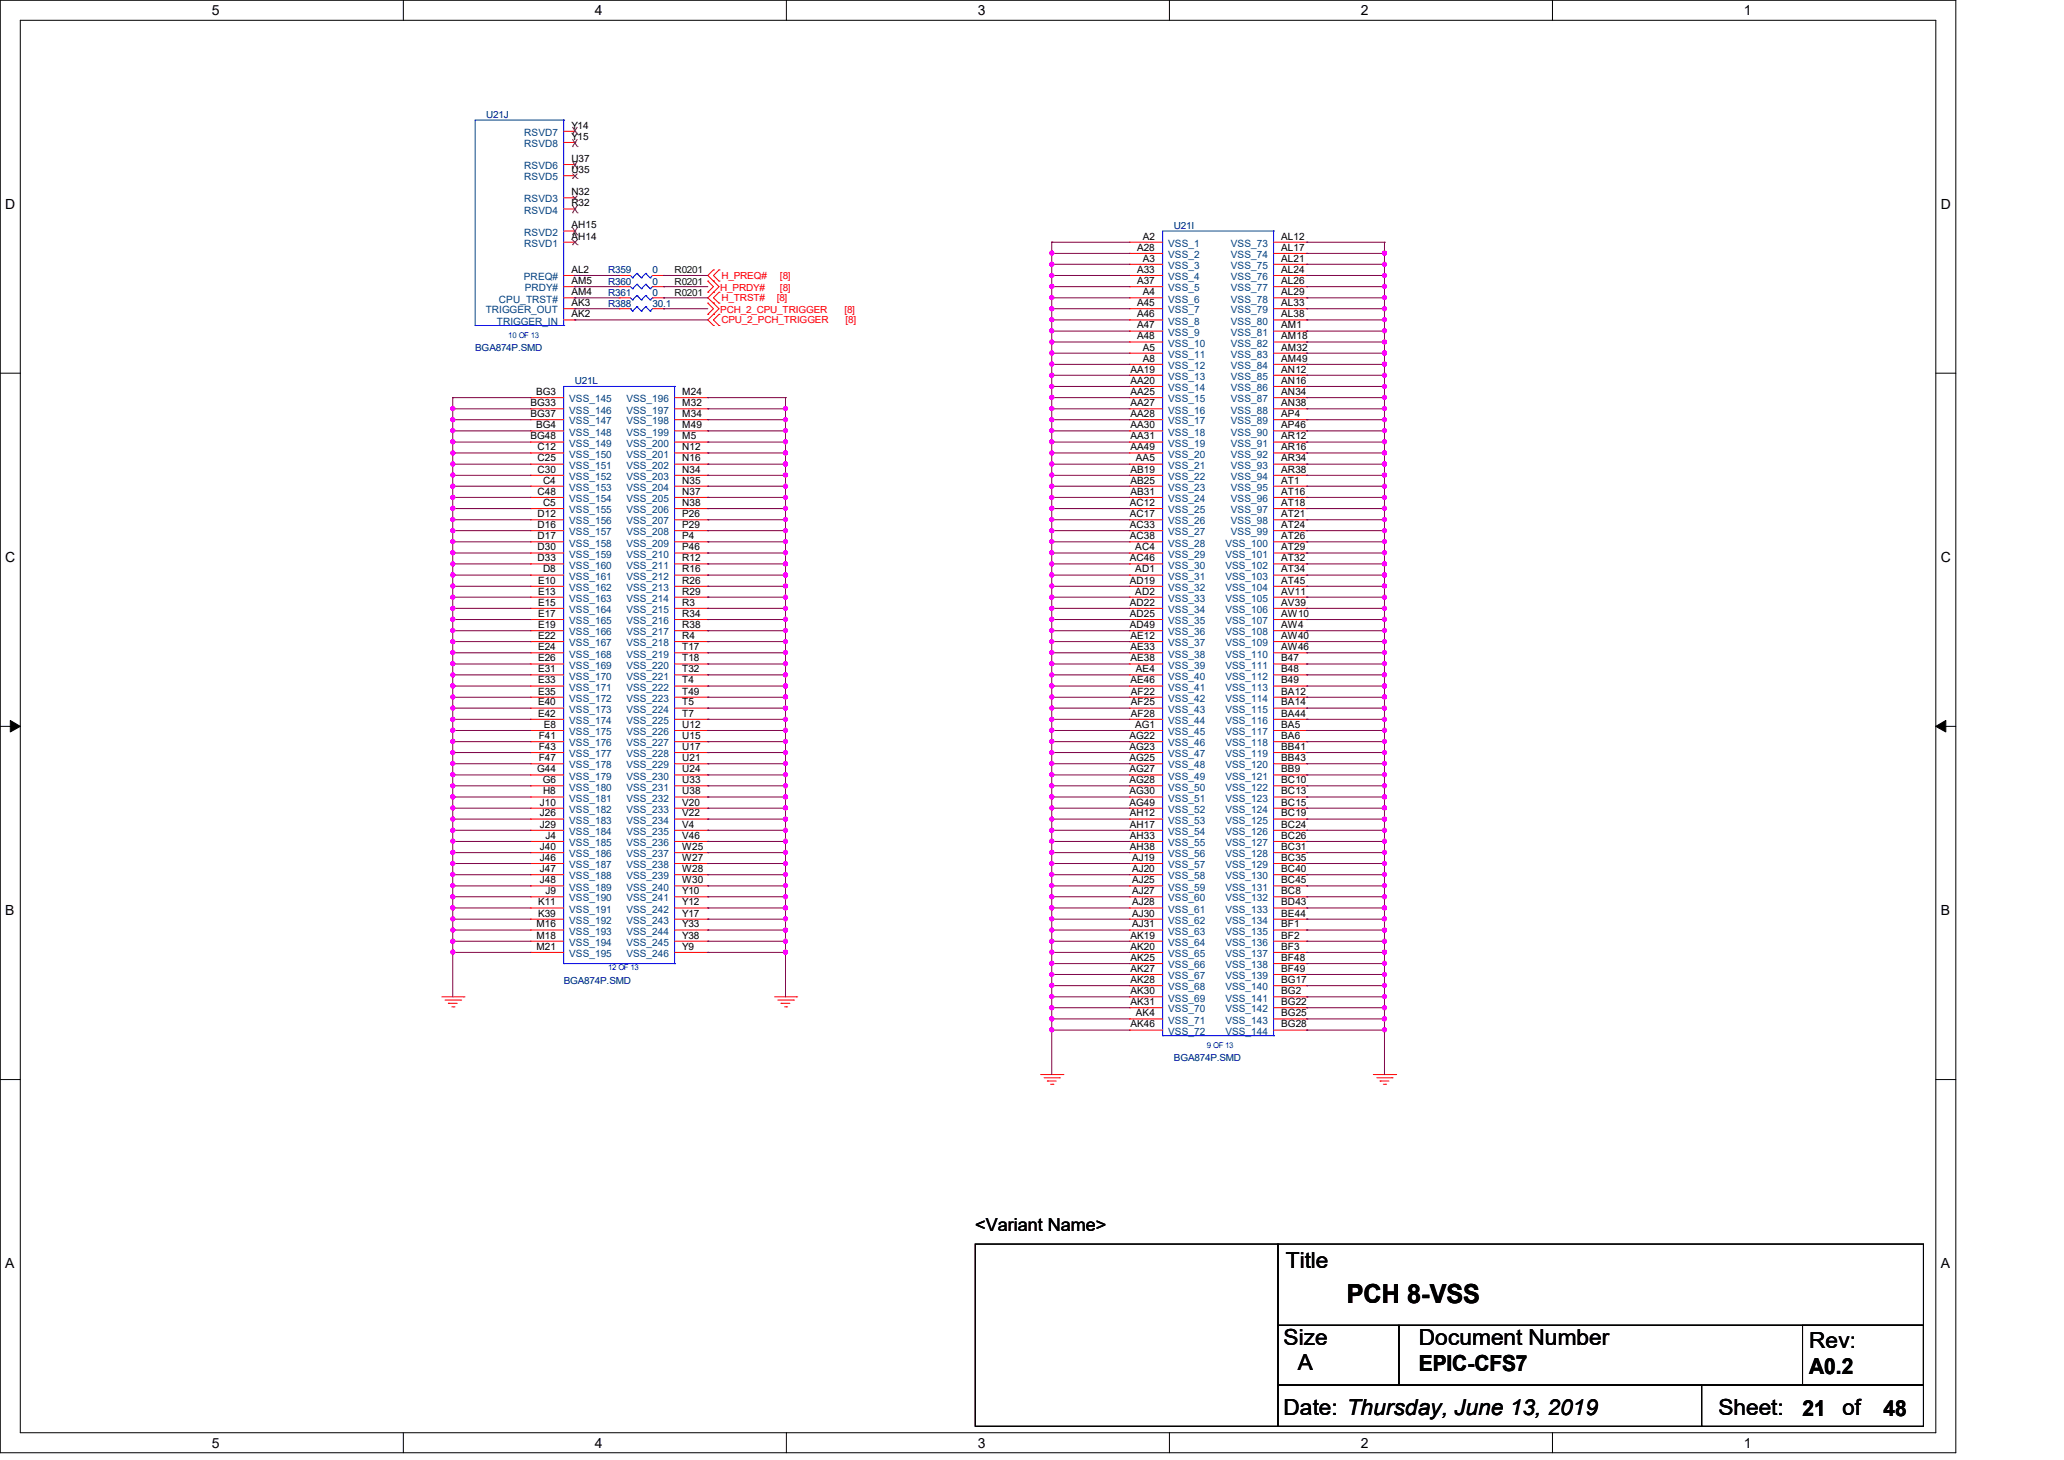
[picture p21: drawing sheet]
<svg xmlns="http://www.w3.org/2000/svg" width="297mm" height="210mm" viewBox="0 0 297 210" stroke-linecap="round" stroke-linejoin="round" font-family="sans-serif">
<defs><g id="words">
<text font-size="3.8" x="193.8" y="187.4">PCH 8-VSS</text>
<g font-size="3.2">
<text x="185" y="182.4">Title</text>
<text x="184.7" y="193.5">Size</text>
<text x="186.8" y="197.1">A</text>
<text x="204.2" y="197.2">EPIC-CFS7</text>
<text x="204.2" y="193.5">Document Number</text>
<text x="260.3" y="197.6">A0.2</text>
<text x="260.3" y="193.9">Rev:</text>
<text x="184.7" y="203.5">Date: Thursday, June 13, 2019</text>
<text x="247.3" y="203.5">Sheet:</text>
<text x="259.4" y="203.6">21</text>
<text x="265.1" y="203.5">of</text>
<text x="271" y="203.6">48</text>
</g>
<text font-size="2.6" x="140.3" y="177">&lt;Variant Name&gt;</text>
<g font-size="2">
<text x="30.5" y="2.2">5</text>
<text x="85.6" y="2.2">4</text>
<text x="140.7" y="2.2">3</text>
<text x="195.8" y="2.2">2</text>
<text x="251" y="2.2">1</text>
<text x=".8" y="30.1">D</text>
<text x="279.3" y="30.1">D</text>
<text x=".8" y="80.9">C</text>
<text x="279.3" y="80.9">C</text>
<text x=".8" y="131.7">B</text>
<text x="279.3" y="131.7">B</text>
<text x=".8" y="182.5">A</text>
<text x="279.3" y="182.5">A</text>
<text x="30.5" y="208.2">5</text>
<text x="85.6" y="208.2">4</text>
<text x="140.7" y="208.2">3</text>
<text x="195.8" y="208.2">2</text>
<text x="251" y="208.2">1</text>
</g>
<g font-size="1.4" fill="#000080">
<text x="69.9" y="17">U21J</text>
<text x="168.9" y="33">U21I</text>
<text x="87.5" y="40.9">R360</text>
<text x="87.5" y="39.3">R359</text>
<text x="93.9" y="40.9">0</text>
<text x="93.9" y="39.3">0</text>
<text x="87.5" y="42.5">R361</text>
<text x="87.5" y="44.2">R388</text>
<text x="93.9" y="42.5">0</text>
<text x="93.9" y="44.2">30.1</text>
<text x="68.4" y="50.5">BGA874P.SMD</text>
<text x="82.7" y="55.3">U21L</text>
<text x="81.1" y="141.5">BGA874P.SMD</text>
<text x="168.9" y="152.7">BGA874P.SMD</text>
</g>
<g font-size="1.4" fill="#004080">
<text x="75.4" y="21.2">RSVD8</text>
<text x="75.4" y="19.6">RSVD7</text>
<text x="75.4" y="24.3">RSVD6</text>
<text x="75.4" y="26">RSVD5</text>
<text x="75.4" y="29.1">RSVD3</text>
<text x="75.4" y="30.7">RSVD4</text>
<text x="75.4" y="33.9">RSVD2</text>
<text x="75.4" y="35.5">RSVD1</text>
<text x="168.1" y="35.5">VSS_1</text>
<text x="177.1" y="35.5">VSS_73</text>
<text x="75.4" y="40.3">PREQ#</text>
<text x="75.5" y="41.9">PRDY#</text>
<text x="168.1" y="37.1">VSS_2</text>
<text x="168.1" y="38.7">VSS_3</text>
<text x="168.1" y="40.3">VSS_4</text>
<text x="168.1" y="41.9">VSS_5</text>
<text x="177.1" y="37.1">VSS_74</text>
<text x="177.1" y="38.7">VSS_75</text>
<text x="177.1" y="40.3">VSS_76</text>
<text x="177.1" y="41.9">VSS_77</text>
<text x="69.9" y="45.1">TRIGGER_OUT</text>
<text x="71.5" y="46.7">TRIGGER_IN</text>
<text x="71.8" y="43.5">CPU_TRST#</text>
<text x="168.1" y="43.5">VSS_6</text>
<text x="168.1" y="45.1">VSS_7</text>
<text x="168.1" y="46.7">VSS_8</text>
<text x="177.1" y="46.7">VSS_80</text>
<text x="177.1" y="43.5">VSS_78</text>
<text x="177.1" y="45.1">VSS_79</text>
<text x="168.1" y="49.9">VSS_10</text>
<text x="168.1" y="51.5">VSS_11</text>
<text x="168.1" y="53.1">VSS_12</text>
<text x="168.1" y="48.3">VSS_9</text>
<text x="177.1" y="48.3">VSS_81</text>
<text x="177.1" y="49.9">VSS_82</text>
<text x="177.1" y="51.5">VSS_83</text>
<text x="177.1" y="53.1">VSS_84</text>
<text x="81.9" y="57.9">VSS_145</text>
<text x="81.9" y="59.5">VSS_146</text>
<text x="90.1" y="57.9">VSS_196</text>
<text x="90.1" y="59.5">VSS_197</text>
<text x="168.1" y="54.7">VSS_13</text>
<text x="168.1" y="56.3">VSS_14</text>
<text x="168.1" y="57.9">VSS_15</text>
<text x="168.1" y="59.5">VSS_16</text>
<text x="177.1" y="54.7">VSS_85</text>
<text x="177.1" y="56.3">VSS_86</text>
<text x="177.1" y="57.9">VSS_87</text>
<text x="177.1" y="59.5">VSS_88</text>
<text x="81.9" y="61">VSS_147</text>
<text x="81.9" y="62.7">VSS_148</text>
<text x="81.9" y="64.3">VSS_149</text>
<text x="81.9" y="65.8">VSS_150</text>
<text x="90.1" y="61">VSS_198</text>
<text x="90.1" y="62.7">VSS_199</text>
<text x="90.1" y="64.3">VSS_200</text>
<text x="90.1" y="65.8">VSS_201</text>
<text x="168.1" y="64.3">VSS_19</text>
<text x="168.1" y="65.8">VSS_20</text>
<text x="168.1" y="61">VSS_17</text>
<text x="168.1" y="62.7">VSS_18</text>
<text x="177.1" y="62.7">VSS_90</text>
<text x="177.1" y="64.3">VSS_91</text>
<text x="177.1" y="65.8">VSS_92</text>
<text x="177.1" y="61">VSS_89</text>
<text x="81.9" y="67.4">VSS_151</text>
<text x="81.9" y="69">VSS_152</text>
<text x="81.9" y="70.6">VSS_153</text>
<text x="90.1" y="67.4">VSS_202</text>
<text x="90.1" y="69">VSS_203</text>
<text x="90.1" y="70.6">VSS_204</text>
<text x="168.1" y="67.4">VSS_21</text>
<text x="168.1" y="69">VSS_22</text>
<text x="168.1" y="70.6">VSS_23</text>
<text x="177.1" y="67.4">VSS_93</text>
<text x="177.1" y="69">VSS_94</text>
<text x="177.1" y="70.6">VSS_95</text>
<text x="81.9" y="72.2">VSS_154</text>
<text x="81.9" y="73.8">VSS_155</text>
<text x="81.9" y="75.4">VSS_156</text>
<text x="81.9" y="77">VSS_157</text>
<text x="90.1" y="72.2">VSS_205</text>
<text x="90.1" y="73.8">VSS_206</text>
<text x="90.1" y="75.4">VSS_207</text>
<text x="90.1" y="77">VSS_208</text>
<text x="168.1" y="72.2">VSS_24</text>
<text x="168.1" y="73.8">VSS_25</text>
<text x="168.1" y="75.4">VSS_26</text>
<text x="168.1" y="77">VSS_27</text>
<text x="177.1" y="72.2">VSS_96</text>
<text x="177.1" y="73.8">VSS_97</text>
<text x="177.1" y="75.4">VSS_98</text>
<text x="177.1" y="77">VSS_99</text>
<text x="81.9" y="78.6">VSS_158</text>
<text x="81.9" y="80.2">VSS_159</text>
<text x="81.9" y="81.8">VSS_160</text>
<text x="81.9" y="83.4">VSS_161</text>
<text x="90.1" y="78.6">VSS_209</text>
<text x="90.1" y="80.2">VSS_210</text>
<text x="90.1" y="81.8">VSS_211</text>
<text x="90.1" y="83.4">VSS_212</text>
<text x="168.1" y="81.8">VSS_30</text>
<text x="168.1" y="83.4">VSS_31</text>
<text x="168.1" y="78.6">VSS_28</text>
<text x="168.1" y="80.2">VSS_29</text>
<text x="176.3" y="83.4">VSS_103</text>
<text x="176.3" y="78.6">VSS_100</text>
<text x="176.3" y="80.2">VSS_101</text>
<text x="176.3" y="81.8">VSS_102</text>
<text x="81.9" y="85">VSS_162</text>
<text x="81.9" y="86.6">VSS_163</text>
<text x="81.9" y="88.2">VSS_164</text>
<text x="81.9" y="89.8">VSS_165</text>
<text x="90.1" y="85">VSS_213</text>
<text x="90.1" y="86.6">VSS_214</text>
<text x="90.1" y="88.2">VSS_215</text>
<text x="90.1" y="89.8">VSS_216</text>
<text x="168.1" y="85">VSS_32</text>
<text x="168.1" y="86.6">VSS_33</text>
<text x="168.1" y="88.2">VSS_34</text>
<text x="168.1" y="89.8">VSS_35</text>
<text x="176.3" y="85">VSS_104</text>
<text x="176.3" y="86.6">VSS_105</text>
<text x="176.3" y="88.2">VSS_106</text>
<text x="176.3" y="89.8">VSS_107</text>
<text x="81.9" y="91.4">VSS_166</text>
<text x="81.9" y="93">VSS_167</text>
<text x="81.9" y="94.6">VSS_168</text>
<text x="90.1" y="91.4">VSS_217</text>
<text x="90.1" y="93">VSS_218</text>
<text x="90.1" y="94.6">VSS_219</text>
<text x="168.1" y="91.4">VSS_36</text>
<text x="168.1" y="93">VSS_37</text>
<text x="168.1" y="94.6">VSS_38</text>
<text x="176.3" y="91.4">VSS_108</text>
<text x="176.3" y="93">VSS_109</text>
<text x="176.3" y="94.6">VSS_110</text>
<text x="81.9" y="96.2">VSS_169</text>
<text x="81.9" y="97.7">VSS_170</text>
<text x="81.9" y="99.4">VSS_171</text>
<text x="81.9" y="101">VSS_172</text>
<text x="90.1" y="96.2">VSS_220</text>
<text x="90.1" y="97.7">VSS_221</text>
<text x="90.1" y="99.4">VSS_222</text>
<text x="90.1" y="101">VSS_223</text>
<text x="168.1" y="97.7">VSS_40</text>
<text x="168.1" y="99.4">VSS_41</text>
<text x="168.1" y="101">VSS_42</text>
<text x="168.1" y="96.2">VSS_39</text>
<text x="176.3" y="101">VSS_114</text>
<text x="176.3" y="96.2">VSS_111</text>
<text x="176.3" y="97.7">VSS_112</text>
<text x="176.3" y="99.4">VSS_113</text>
<text x="81.9" y="102.5">VSS_173</text>
<text x="81.9" y="104.1">VSS_174</text>
<text x="81.9" y="105.7">VSS_175</text>
<text x="81.9" y="107.4">VSS_176</text>
<text x="90.1" y="102.5">VSS_224</text>
<text x="90.1" y="104.1">VSS_225</text>
<text x="90.1" y="105.7">VSS_226</text>
<text x="90.1" y="107.4">VSS_227</text>
<text x="168.1" y="102.5">VSS_43</text>
<text x="168.1" y="104.1">VSS_44</text>
<text x="168.1" y="105.7">VSS_45</text>
<text x="168.1" y="107.4">VSS_46</text>
<text x="176.3" y="102.5">VSS_115</text>
<text x="176.3" y="104.1">VSS_116</text>
<text x="176.3" y="105.7">VSS_117</text>
<text x="176.3" y="107.4">VSS_118</text>
<text x="81.9" y="113.7">VSS_180</text>
<text x="81.9" y="108.9">VSS_177</text>
<text x="81.9" y="110.5">VSS_178</text>
<text x="81.9" y="112.1">VSS_179</text>
<text x="90.1" y="108.9">VSS_228</text>
<text x="90.1" y="110.5">VSS_229</text>
<text x="90.1" y="112.1">VSS_230</text>
<text x="90.1" y="113.7">VSS_231</text>
<text x="168.1" y="113.7">VSS_50</text>
<text x="168.1" y="108.9">VSS_47</text>
<text x="168.1" y="110.5">VSS_48</text>
<text x="168.1" y="112.1">VSS_49</text>
<text x="176.3" y="108.9">VSS_119</text>
<text x="176.3" y="110.5">VSS_120</text>
<text x="176.3" y="112.1">VSS_121</text>
<text x="176.3" y="113.7">VSS_122</text>
<text x="81.9" y="115.3">VSS_181</text>
<text x="81.9" y="116.9">VSS_182</text>
<text x="81.9" y="118.5">VSS_183</text>
<text x="90.1" y="115.3">VSS_232</text>
<text x="90.1" y="116.9">VSS_233</text>
<text x="90.1" y="118.5">VSS_234</text>
<text x="168.1" y="115.3">VSS_51</text>
<text x="168.1" y="116.9">VSS_52</text>
<text x="168.1" y="118.5">VSS_53</text>
<text x="176.3" y="118.5">VSS_125</text>
<text x="176.3" y="115.3">VSS_123</text>
<text x="176.3" y="116.9">VSS_124</text>
<text x="81.9" y="120.1">VSS_184</text>
<text x="81.9" y="121.7">VSS_185</text>
<text x="81.9" y="123.3">VSS_186</text>
<text x="81.9" y="124.9">VSS_187</text>
<text x="90.1" y="120.1">VSS_235</text>
<text x="90.1" y="121.7">VSS_236</text>
<text x="90.1" y="123.3">VSS_237</text>
<text x="90.1" y="124.9">VSS_238</text>
<text x="168.1" y="120.1">VSS_54</text>
<text x="168.1" y="121.7">VSS_55</text>
<text x="168.1" y="123.3">VSS_56</text>
<text x="168.1" y="124.9">VSS_57</text>
<text x="176.3" y="120.1">VSS_126</text>
<text x="176.3" y="121.7">VSS_127</text>
<text x="176.3" y="123.3">VSS_128</text>
<text x="176.3" y="124.9">VSS_129</text>
<text x="81.9" y="129.7">VSS_190</text>
<text x="81.9" y="131.3">VSS_191</text>
<text x="81.9" y="126.5">VSS_188</text>
<text x="81.9" y="128.1">VSS_189</text>
<text x="90.1" y="126.5">VSS_239</text>
<text x="90.1" y="128.1">VSS_240</text>
<text x="90.1" y="129.7">VSS_241</text>
<text x="90.1" y="131.3">VSS_242</text>
<text x="168.1" y="129.7">VSS_60</text>
<text x="168.1" y="131.3">VSS_61</text>
<text x="168.1" y="126.5">VSS_58</text>
<text x="168.1" y="128.1">VSS_59</text>
<text x="176.3" y="126.5">VSS_130</text>
<text x="176.3" y="128.1">VSS_131</text>
<text x="176.3" y="129.7">VSS_132</text>
<text x="176.3" y="131.3">VSS_133</text>
<text x="81.9" y="132.9">VSS_192</text>
<text x="81.9" y="134.5">VSS_193</text>
<text x="81.9" y="136.1">VSS_194</text>
<text x="81.9" y="137.7">VSS_195</text>
<text x="90.1" y="137.7">VSS_246</text>
<text x="90.1" y="132.9">VSS_243</text>
<text x="90.1" y="134.5">VSS_244</text>
<text x="90.1" y="136.1">VSS_245</text>
<text x="168.1" y="132.9">VSS_62</text>
<text x="168.1" y="134.5">VSS_63</text>
<text x="168.1" y="136.1">VSS_64</text>
<text x="168.1" y="137.7">VSS_65</text>
<text x="176.3" y="136.1">VSS_136</text>
<text x="176.3" y="137.7">VSS_137</text>
<text x="176.3" y="132.9">VSS_134</text>
<text x="176.3" y="134.5">VSS_135</text>
<text x="168.1" y="139.3">VSS_66</text>
<text x="168.1" y="140.8">VSS_67</text>
<text x="168.1" y="142.5">VSS_68</text>
<text x="176.3" y="139.3">VSS_138</text>
<text x="176.3" y="140.8">VSS_139</text>
<text x="176.3" y="142.5">VSS_140</text>
<text x="168.1" y="145.6">VSS_70</text>
<text x="168.1" y="147.2">VSS_71</text>
<text x="168.1" y="148.8">VSS_72</text>
<text x="168.1" y="144.1">VSS_69</text>
<text x="176.3" y="144.1">VSS_141</text>
<text x="176.3" y="145.6">VSS_142</text>
<text x="176.3" y="147.2">VSS_143</text>
<text x="176.3" y="148.8">VSS_144</text>
</g>
<g font-size="1.4">
<text x="82.2" y="20.1">Y15</text>
<text x="82.2" y="18.5">Y14</text>
<text x="82.2" y="23.3">U37</text>
<text x="82.2" y="24.9">U35</text>
<text x="82.2" y="29.7">R32</text>
<text x="82.2" y="28.1">N32</text>
<text x="82.2" y="32.9">AH15</text>
<text x="82.2" y="34.5">AH14</text>
<text x="164.4" y="34.5">A2</text>
<text x="184.4" y="34.5">AL12</text>
<text x="82.2" y="39.2">AL2</text>
<text x="82.2" y="40.9">AM5</text>
<text x="163.6" y="36.1">A28</text>
<text x="163.6" y="39.2">A33</text>
<text x="163.6" y="40.9">A37</text>
<text x="164.4" y="37.6">A3</text>
<text x="184.4" y="36.1">AL17</text>
<text x="184.4" y="37.6">AL21</text>
<text x="184.4" y="39.2">AL24</text>
<text x="184.4" y="40.9">AL26</text>
<text x="82.2" y="44">AK3</text>
<text x="82.2" y="45.6">AK2</text>
<text x="82.2" y="42.5">AM4</text>
<text x="163.6" y="44">A45</text>
<text x="163.6" y="45.6">A46</text>
<text x="163.6" y="47.2">A47</text>
<text x="164.4" y="42.5">A4</text>
<text x="184.4" y="45.6">AL38</text>
<text x="184.4" y="47.2">AM1</text>
<text x="184.4" y="42.5">AL29</text>
<text x="184.4" y="44">AL33</text>
<text x="162.6" y="53.6">AA19</text>
<text x="163.6" y="48.8">A48</text>
<text x="164.4" y="50.4">A5</text>
<text x="164.4" y="52">A8</text>
<text x="184.4" y="48.8">AM18</text>
<text x="184.4" y="50.4">AM32</text>
<text x="184.4" y="52">AM49</text>
<text x="184.4" y="53.6">AN12</text>
<text x="76.3" y="60">BG37</text>
<text x="76.3" y="58.4">BG33</text>
<text x="77.1" y="56.8">BG3</text>
<text x="98.2" y="56.8">M24</text>
<text x="98.2" y="58.4">M32</text>
<text x="98.2" y="60">M34</text>
<text x="162.6" y="55.2">AA20</text>
<text x="162.6" y="56.8">AA25</text>
<text x="162.6" y="58.4">AA27</text>
<text x="162.6" y="60">AA28</text>
<text x="184.4" y="55.2">AN16</text>
<text x="184.4" y="56.8">AN34</text>
<text x="184.4" y="58.4">AN38</text>
<text x="184.4" y="60">AP4</text>
<text x="76.3" y="63.2">BG48</text>
<text x="77.1" y="61.6">BG4</text>
<text x="77.3" y="64.8">C12</text>
<text x="98.2" y="61.6">M49</text>
<text x="98.2" y="63.2">M5</text>
<text x="98.2" y="64.8">N12</text>
<text x="162.6" y="63.2">AA31</text>
<text x="162.6" y="64.8">AA49</text>
<text x="162.6" y="61.6">AA30</text>
<text x="184.4" y="61.6">AP46</text>
<text x="184.4" y="63.2">AR12</text>
<text x="184.4" y="64.8">AR16</text>
<text x="77.3" y="66.4">C25</text>
<text x="77.3" y="68">C30</text>
<text x="77.3" y="71.2">C48</text>
<text x="78.1" y="69.6">C4</text>
<text x="98.2" y="66.4">N16</text>
<text x="98.2" y="68">N34</text>
<text x="98.2" y="69.6">N35</text>
<text x="98.2" y="71.2">N37</text>
<text x="162.6" y="68">AB19</text>
<text x="162.6" y="69.6">AB25</text>
<text x="162.6" y="71.2">AB31</text>
<text x="163.5" y="66.4">AA5</text>
<text x="184.4" y="66.4">AR34</text>
<text x="184.4" y="68">AR38</text>
<text x="184.4" y="69.6">AT1</text>
<text x="184.4" y="71.2">AT16</text>
<text x="77.3" y="77.6">D17</text>
<text x="77.3" y="74.4">D12</text>
<text x="77.3" y="75.9">D16</text>
<text x="78.1" y="72.8">C5</text>
<text x="98.2" y="72.8">N38</text>
<text x="98.2" y="74.4">P26</text>
<text x="98.2" y="75.9">P29</text>
<text x="98.2" y="77.6">P4</text>
<text x="162.6" y="72.8">AC12</text>
<text x="162.6" y="74.4">AC17</text>
<text x="162.6" y="75.9">AC33</text>
<text x="162.6" y="77.6">AC38</text>
<text x="184.4" y="72.8">AT18</text>
<text x="184.4" y="74.4">AT21</text>
<text x="184.4" y="75.9">AT24</text>
<text x="184.4" y="77.6">AT26</text>
<text x="77.3" y="79.2">D30</text>
<text x="77.3" y="80.7">D33</text>
<text x="77.4" y="83.9">E10</text>
<text x="78.1" y="82.3">D8</text>
<text x="98.2" y="83.9">R26</text>
<text x="98.2" y="79.2">P46</text>
<text x="98.2" y="80.7">R12</text>
<text x="98.2" y="82.3">R16</text>
<text x="162.6" y="80.7">AC46</text>
<text x="162.6" y="83.9">AD19</text>
<text x="163.4" y="82.3">AD1</text>
<text x="163.4" y="79.2">AC4</text>
<text x="184.4" y="82.3">AT34</text>
<text x="184.4" y="83.9">AT45</text>
<text x="184.4" y="79.2">AT29</text>
<text x="184.4" y="80.7">AT32</text>
<text x="77.4" y="85.5">E13</text>
<text x="77.4" y="87.1">E15</text>
<text x="77.4" y="88.7">E17</text>
<text x="98.2" y="85.5">R29</text>
<text x="98.2" y="87.1">R3</text>
<text x="98.2" y="88.7">R34</text>
<text x="162.6" y="87.1">AD22</text>
<text x="162.6" y="88.7">AD25</text>
<text x="163.4" y="85.5">AD2</text>
<text x="184.4" y="85.5">AV11</text>
<text x="184.4" y="87.1">AV39</text>
<text x="184.4" y="88.7">AW10</text>
<text x="77.4" y="95.1">E26</text>
<text x="77.4" y="90.3">E19</text>
<text x="77.4" y="91.9">E22</text>
<text x="77.4" y="93.5">E24</text>
<text x="98.2" y="90.3">R38</text>
<text x="98.2" y="91.9">R4</text>
<text x="98.2" y="93.5">T17</text>
<text x="98.2" y="95.1">T18</text>
<text x="162.6" y="90.3">AD49</text>
<text x="162.6" y="91.9">AE12</text>
<text x="162.6" y="93.5">AE33</text>
<text x="162.6" y="95.1">AE38</text>
<text x="184.4" y="90.3">AW4</text>
<text x="184.4" y="91.9">AW40</text>
<text x="184.4" y="93.5">AW46</text>
<text x="184.4" y="95.1">B47</text>
<text x="77.4" y="96.7">E31</text>
<text x="77.4" y="98.3">E33</text>
<text x="77.4" y="99.9">E35</text>
<text x="77.4" y="101.5">E40</text>
<text x="98.2" y="101.5">T5</text>
<text x="98.2" y="96.7">T32</text>
<text x="98.2" y="98.3">T4</text>
<text x="98.2" y="99.9">T49</text>
<text x="162.6" y="98.3">AE46</text>
<text x="162.7" y="99.9">AF22</text>
<text x="162.7" y="101.5">AF25</text>
<text x="163.5" y="96.7">AE4</text>
<text x="184.4" y="99.9">BA12</text>
<text x="184.4" y="101.5">BA14</text>
<text x="184.4" y="96.7">B48</text>
<text x="184.4" y="98.3">B49</text>
<text x="77.4" y="103.1">E42</text>
<text x="77.5" y="106.3">F41</text>
<text x="77.5" y="107.9">F43</text>
<text x="78.2" y="104.7">E8</text>
<text x="98.2" y="103.1">T7</text>
<text x="98.2" y="104.7">U12</text>
<text x="98.2" y="106.3">U15</text>
<text x="98.2" y="107.9">U17</text>
<text x="162.5" y="106.3">AG22</text>
<text x="162.5" y="107.9">AG23</text>
<text x="162.7" y="103.1">AF28</text>
<text x="163.3" y="104.7">AG1</text>
<text x="184.4" y="103.1">BA44</text>
<text x="184.4" y="104.7">BA5</text>
<text x="184.4" y="106.3">BA6</text>
<text x="184.4" y="107.9">BB41</text>
<text x="77.3" y="111.1">G44</text>
<text x="77.5" y="109.5">F47</text>
<text x="78.1" y="112.6">G6</text>
<text x="98.2" y="109.5">U21</text>
<text x="98.2" y="111.1">U24</text>
<text x="98.2" y="112.6">U33</text>
<text x="162.5" y="112.6">AG28</text>
<text x="162.5" y="109.5">AG25</text>
<text x="162.5" y="111.1">AG27</text>
<text x="184.4" y="109.5">BB43</text>
<text x="184.4" y="111.1">BB9</text>
<text x="184.4" y="112.6">BC10</text>
<text x="77.7" y="115.9">J10</text>
<text x="77.7" y="117.4">J26</text>
<text x="77.7" y="119">J29</text>
<text x="78.1" y="114.3">H8</text>
<text x="98.2" y="119">V4</text>
<text x="98.2" y="114.3">U38</text>
<text x="98.2" y="115.9">V20</text>
<text x="98.2" y="117.4">V22</text>
<text x="162.5" y="114.3">AG30</text>
<text x="162.5" y="115.9">AG49</text>
<text x="162.6" y="117.4">AH12</text>
<text x="162.6" y="119">AH17</text>
<text x="184.4" y="117.4">BC19</text>
<text x="184.4" y="119">BC24</text>
<text x="184.4" y="114.3">BC13</text>
<text x="184.4" y="115.9">BC15</text>
<text x="77.7" y="122.3">J40</text>
<text x="77.7" y="123.8">J46</text>
<text x="77.7" y="125.4">J47</text>
<text x="78.5" y="120.7">J4</text>
<text x="98.2" y="120.7">V46</text>
<text x="98.2" y="122.3">W25</text>
<text x="98.2" y="123.8">W27</text>
<text x="98.2" y="125.4">W28</text>
<text x="162.6" y="120.7">AH33</text>
<text x="162.6" y="122.3">AH38</text>
<text x="162.9" y="123.8">AJ19</text>
<text x="162.9" y="125.4">AJ20</text>
<text x="184.4" y="120.7">BC26</text>
<text x="184.4" y="122.3">BC31</text>
<text x="184.4" y="123.8">BC35</text>
<text x="184.4" y="125.4">BC40</text>
<text x="77.4" y="130.2">K11</text>
<text x="77.4" y="131.8">K39</text>
<text x="77.7" y="127">J48</text>
<text x="78.5" y="128.6">J9</text>
<text x="98.2" y="127">W30</text>
<text x="98.2" y="128.6">Y10</text>
<text x="98.2" y="130.2">Y12</text>
<text x="98.2" y="131.8">Y17</text>
<text x="162.9" y="128.6">AJ27</text>
<text x="162.9" y="130.2">AJ28</text>
<text x="162.9" y="131.8">AJ30</text>
<text x="162.9" y="127">AJ25</text>
<text x="184.4" y="127">BC45</text>
<text x="184.4" y="128.6">BC8</text>
<text x="184.4" y="130.2">BD43</text>
<text x="184.4" y="131.8">BE44</text>
<text x="77.2" y="133.4">M16</text>
<text x="77.2" y="135">M18</text>
<text x="77.2" y="136.6">M21</text>
<text x="98.2" y="136.6">Y9</text>
<text x="98.2" y="133.4">Y33</text>
<text x="98.2" y="135">Y38</text>
<text x="162.6" y="135">AK19</text>
<text x="162.6" y="136.6">AK20</text>
<text x="162.9" y="133.4">AJ31</text>
<text x="184.4" y="135">BF2</text>
<text x="184.4" y="136.6">BF3</text>
<text x="184.4" y="133.4">BF1</text>
<text x="162.6" y="138.2">AK25</text>
<text x="162.6" y="139.8">AK27</text>
<text x="162.6" y="141.4">AK28</text>
<text x="162.6" y="143">AK30</text>
<text x="184.4" y="138.2">BF48</text>
<text x="184.4" y="139.8">BF49</text>
<text x="184.4" y="141.4">BG17</text>
<text x="184.4" y="143">BG2</text>
<text x="162.6" y="144.6">AK31</text>
<text x="162.6" y="147.8">AK46</text>
<text x="163.5" y="146.2">AK4</text>
<text x="184.4" y="144.6">BG22</text>
<text x="184.4" y="146.2">BG25</text>
<text x="184.4" y="147.8">BG28</text>
</g>
<g font-size="1.4" fill="#004000">
<text x="97.1" y="40.9">R0201</text>
<text x="97.1" y="39.3">R0201</text>
<text x="97.1" y="42.5">R0201</text>
</g>
<g font-size="1.4" fill="#f00">
<text x="103.6" y="41.9">H_PRDY#</text>
<text x="103.8" y="40.1">H_PREQ#</text>
<text x="112.2" y="40.1">[8]</text>
<text x="112.2" y="41.9">[8]</text>
<text x="103.6" y="45.1">PCH_2_CPU_TRIGGER</text>
<text x="103.8" y="46.5">CPU_2_PCH_TRIGGER</text>
<text x="103.8" y="43.3">H_TRST#</text>
<text x="111.8" y="43.3">[8]</text>
<text x="121.5" y="45.1">[8]</text>
<text x="121.7" y="46.5">[8]</text>
</g>
<g font-size="1.1" fill="#00f">
<text x="73.1" y="48.6">10 OF 13</text>
<text x="87.5" y="139.6">12 OF 13</text>
<text x="173.7" y="150.7">9 OF 13</text>
</g>
</g></defs>
<path d="M0 0h281.4v209h-281.4zM2.9 2.9h275.7v203.2h-275.7z" fill="none" stroke="#000" stroke-width=".14"/>
<g fill="#fff">
<path d="M30.5 .4h1.1v2.2h-1.1z"/>
<path d="M30.5 206.4h1.1v2.3h-1.1z"/>
</g>
<path d="M58 0v2.9M58 206.1v2.9" fill="none" stroke="#000" stroke-width=".14"/>
<g fill="#fff">
<path d="M85.6 .4h1.1v2.2h-1.1z"/>
<path d="M85.6 206.4h1.1v2.3h-1.1z"/>
</g>
<path d="M113.2 0v2.9M113.2 206.1v2.9" fill="none" stroke="#000" stroke-width=".14"/>
<g fill="#fff">
<path d="M140.7 .4h1.1v2.2h-1.1z"/>
<path d="M140.7 206.4h1.1v2.3h-1.1z"/>
</g>
<path d="M168.3 0v2.9M168.3 206.1v2.9" fill="none" stroke="#000" stroke-width=".14"/>
<g fill="#fff">
<path d="M195.8 .4h1.1v2.2h-1.1z"/>
<path d="M195.8 206.4h1.1v2.3h-1.1z"/>
</g>
<path d="M223.4 0v2.9M223.4 206.1v2.9" fill="none" stroke="#000" stroke-width=".14"/>
<g fill="#fff">
<path d="M251 .4h1.1v2.2h-1.1z"/>
<path d="M251 206.4h1.1v2.3h-1.1z"/>
<path d="M.8 28.3h1.4v2.2h-1.4z"/>
<path d="M279.3 28.3h1.4v2.2h-1.4z"/>
<path d="M.8 79h1.4v2.3h-1.4z"/>
<path d="M279.3 79h1.4v2.3h-1.4z"/>
</g>
<path d="M0 53.7h2.9M278.6 53.7h2.8" fill="none" stroke="#000" stroke-width=".14"/>
<g fill="#fff">
<path d="M.8 129.8h1.3v2.3h-1.3z"/>
<path d="M279.3 129.8h1.3v2.3h-1.3z"/>
</g>
<path d="M0 104.5h2.9M278.6 104.5h2.8" fill="none" stroke="#000" stroke-width=".14"/>
<path d="M1.5 103.6l1.4 .9-1.4 .8zM278.6 104.5l1.4-.9v1.7z" fill="#000" stroke="#000" stroke-width=".14"/>
<g fill="#fff">
<path d="M.8 180.6h1.3v2.3h-1.3z"/>
<path d="M279.3 180.6h1.3v2.3h-1.3z"/>
</g>
<path d="M0 155.3h2.9M278.6 155.3h2.8M140.3 178.9h43.6v26.2h-43.6zM183.9 178.9h92.9v11.7h-92.9zM183.9 190.6h17.4v8.6h-17.4zM183.9 199.2h61v5.9h-61zM201.3 190.6h75.5v8.6h-75.5zM244.9 199.2h31.9v5.9h-31.9zM259.4 190.6h17.4v8.6h-17.4z" fill="none" stroke="#000" stroke-width=".14"/>
<g fill="none" stroke="#f00" stroke-width=".14">
<path d="M81.1 18.9h1.6M82.7 18.9h.1M81.1 34.8h1.6M81.1 39.6h1.6M81.1 20.5h1.6M81.1 23.7h1.6M81.1 25.3h1.6M81.1 30.1h1.6M81.1 28.4h1.6M81.1 33.2h1.6M82.7 39.6h.1M82.7 20.5h.1"/>
<path d="M82.7 23.7h.1M82.7 25.3h.1M82.7 30.1h.1M82.7 28.4h.1M82.7 33.2h.1M82.7 34.8h.1M89.1 39.6h.1M89.1 39.6h1.6M93.9 39.6h1.6M95.5 39.6h.1M102.7 38.8h.1M102.7 38.8l-.8 .8 1.6 1.6-1.6 1.6 .8 .8"/>
<path d="M103.5 38.8h.1M103.5 38.8l-.8 .8 .8 .8M162.5 34.8h.1M162.5 36.4h.1M162.5 38h.1M162.5 39.6h.1M162.5 34.8h4.8M162.5 36.4h4.8M162.5 38h4.8M162.5 39.6h4.8M183.3 34.8h4.7M183.3 36.4h4.7"/>
<path d="M183.3 38h4.7M183.3 39.6h4.7M188 34.8h.1M188 36.4h.1M188 38h.1M188 39.6h.1M76.3 57.2h.1M76.3 58.8h.1M76.3 57.2h4.8M76.3 58.8h4.8M81.1 46h1.6M81.1 41.2h1.6"/>
<path d="M81.1 42.8h1.6M81.1 44.4h1.6M82.7 44.4h.1M82.7 46h.1M82.7 42.8h.1M82.7 41.2h.1M89.1 41.2h.1M89.1 42.8h.1M89.1 44.4h.1M89.1 41.2h1.6M89.1 42.8h1.6M89.1 44.4h1.6"/>
<path d="M93.9 41.2h1.6M93.9 42.8h1.6M93.9 44.4h1.6M95.5 41.2h.1M95.5 42.8h.1M95.5 44.4h.1M97.1 57.2h4.8M97.1 58.8h4.8M101.9 40.4h.1M101.9 42h.1M101.9 43.6h.1M101.9 45.2h.1"/>
<path d="M101.9 57.2h.1M101.9 58.8h.1M101.9 40.4l.8 .8-.8 .8M101.9 43.6l.8 .8-.8 .8M102.7 40.4h.1M102.7 42h.1M102.7 43.6h.1M102.7 45.2h.1M102.7 46.8h.1M102.7 43.6l.8 .8-1.6 1.6 .8 .8M103.5 40.4h.1M103.5 46.8h.1"/>
<path d="M103.5 45.2h.1M103.5 43.6h.1M103.5 42h.1M103.5 45.2l-.8 .8 .8 .8M103.5 42l-.8 .8 .8 .8M162.5 49.2h.1M162.5 50.8h.1M162.5 52.4h.1M162.5 41.2h.1M162.5 54h.1M162.5 42.8h.1M162.5 55.6h.1"/>
<path d="M162.5 44.4h.1M162.5 57.2h.1M162.5 46h.1M162.5 58.8h.1M162.5 47.6h.1M162.5 46h4.8M162.5 47.6h4.8M162.5 49.2h4.8M162.5 50.8h4.8M162.5 52.4h4.8M162.5 54h4.8M162.5 55.6h4.8"/>
<path d="M162.5 57.2h4.8M162.5 58.8h4.8M162.5 41.2h4.8M162.5 42.8h4.8M162.5 44.4h4.8M183.3 46h4.7M183.3 47.6h4.7M183.3 49.2h4.7M183.3 50.8h4.7M183.3 52.4h4.7M183.3 54h4.7M183.3 55.6h4.7"/>
<path d="M183.3 57.2h4.7M183.3 58.8h4.7M183.3 41.2h4.7M183.3 42.8h4.7M183.3 44.4h4.7M188 46h.1M188 47.6h.1M188 49.2h.1M188 50.8h.1M188 52.4h.1M188 54h.1M188 55.6h.1"/>
<path d="M188 57.2h.1M188 58.8h.1M188 41.2h.1M188 42.8h.1M188 44.4h.1M76.3 77.9h.1M76.3 60.4h.1M76.3 79.5h.1M76.3 62h.1M76.3 63.6h.1M76.3 65.2h.1M76.3 66.8h.1"/>
<path d="M76.3 68.4h.1M76.3 69.9h.1M76.3 71.5h.1M76.3 73.2h.1M76.3 74.8h.1M76.3 76.3h.1M76.3 62h4.8M76.3 63.6h4.8M76.3 65.2h4.8M76.3 66.8h4.8M76.3 68.4h4.8M76.3 69.9h4.8"/>
<path d="M76.3 71.5h4.8M76.3 73.2h4.8M76.3 74.8h4.8M76.3 76.3h4.8M76.3 60.4h4.8M76.3 77.9h4.8M76.3 79.5h4.8M97.1 62h4.8M97.1 63.6h4.8M97.1 65.2h4.8M97.1 66.8h4.8M97.1 68.4h4.8"/>
<path d="M97.1 69.9h4.8M97.1 71.5h4.8M97.1 73.2h4.8M97.1 74.8h4.8M97.1 76.3h4.8M97.1 60.4h4.8M97.1 77.9h4.8M97.1 79.5h4.8M101.9 66.8h.1M101.9 68.4h.1M101.9 69.9h.1M101.9 71.5h.1"/>
<path d="M101.9 73.2h.1M101.9 74.8h.1M101.9 76.3h.1M101.9 77.9h.1M101.9 60.4h.1M101.9 79.5h.1M101.9 62h.1M101.9 63.6h.1M101.9 65.2h.1M162.5 63.6h.1M162.5 65.2h.1M162.5 66.8h.1"/>
<path d="M162.5 68.4h.1M162.5 69.9h.1M162.5 71.5h.1M162.5 73.2h.1M162.5 74.8h.1M162.5 76.3h.1M162.5 77.9h.1M162.5 60.4h.1M162.5 79.5h.1M162.5 62h.1M162.5 62h4.8M162.5 63.6h4.8"/>
<path d="M162.5 65.2h4.8M162.5 66.8h4.8M162.5 68.4h4.8M162.5 69.9h4.8M162.5 71.5h4.8M162.5 73.2h4.8M162.5 74.8h4.8M162.5 76.3h4.8M162.5 60.4h4.8M162.5 77.9h4.8M162.5 79.5h4.8M183.3 62h4.7"/>
<path d="M183.3 63.6h4.7M183.3 65.2h4.7M183.3 66.8h4.7M183.3 68.4h4.7M183.3 69.9h4.7M183.3 71.5h4.7M183.3 73.2h4.7M183.3 74.8h4.7M183.3 76.3h4.7M183.3 60.4h4.7M183.3 77.9h4.7M183.3 79.5h4.7"/>
<path d="M188 62h.1M188 63.6h.1M188 65.2h.1M188 66.8h.1M188 68.4h.1M188 69.9h.1M188 71.5h.1M188 73.2h.1M188 74.8h.1M188 76.3h.1M188 60.4h.1M188 77.9h.1"/>
<path d="M188 79.5h.1M76.3 95.5h.1M76.3 97.1h.1M76.3 98.7h.1M76.3 81.1h.1M76.3 82.7h.1M76.3 84.3h.1M76.3 85.9h.1M76.3 87.5h.1M76.3 89.1h.1M76.3 90.7h.1M76.3 92.3h.1"/>
<path d="M76.3 93.9h.1M76.3 82.7h4.8M76.3 84.3h4.8M76.3 85.9h4.8M76.3 87.5h4.8M76.3 89.1h4.8M76.3 90.7h4.8M76.3 97.1h4.8M76.3 92.3h4.8M76.3 98.7h4.8M76.3 81.1h4.8M76.3 93.9h4.8"/>
<path d="M76.3 95.5h4.8M97.1 82.7h4.8M97.1 84.3h4.8M97.1 85.9h4.8M97.1 87.5h4.8M97.1 89.1h4.8M97.1 90.7h4.8M97.1 97.1h4.8M97.1 92.3h4.8M97.1 98.7h4.8M97.1 81.1h4.8M97.1 93.9h4.8"/>
<path d="M97.1 95.5h4.8M101.9 84.3h.1M101.9 85.9h.1M101.9 87.5h.1M101.9 89.1h.1M101.9 90.7h.1M101.9 92.3h.1M101.9 93.9h.1M101.9 95.5h.1M101.9 97.1h.1M101.9 98.7h.1M101.9 81.1h.1"/>
<path d="M101.9 82.7h.1M162.5 97.1h.1M162.5 98.7h.1M162.5 81.1h.1M162.5 82.7h.1M162.5 84.3h.1M162.5 85.9h.1M162.5 87.5h.1M162.5 89.1h.1M162.5 90.7h.1M162.5 92.3h.1M162.5 93.9h.1"/>
<path d="M162.5 95.5h.1M162.5 82.7h4.8M162.5 84.3h4.8M162.5 85.9h4.8M162.5 87.5h4.8M162.5 89.1h4.8M162.5 90.7h4.8M162.5 97.1h4.8M162.5 92.3h4.8M162.5 98.7h4.8M162.5 81.1h4.8M162.5 93.9h4.8"/>
<path d="M162.5 95.5h4.8M183.3 82.7h4.7M183.3 84.3h4.7M183.3 85.9h4.7M183.3 87.5h4.7M183.3 89.1h4.7M183.3 90.7h4.7M183.3 97.1h4.7M183.3 92.3h4.7M183.3 98.7h4.7M183.3 81.1h4.7M183.3 93.9h4.7"/>
<path d="M183.3 95.5h4.7M188 82.7h.1M188 84.3h.1M188 85.9h.1M188 87.5h.1M188 89.1h.1M188 90.7h.1M188 92.3h.1M188 93.9h.1M188 95.5h.1M188 97.1h.1M188 98.7h.1"/>
<path d="M188 81.1h.1M76.3 113h.1M76.3 114.6h.1M76.3 116.2h.1M76.3 117.8h.1M76.3 100.3h.1M76.3 119.4h.1M76.3 101.9h.1M76.3 103.5h.1M76.3 105.1h.1M76.3 106.7h.1M76.3 108.2h.1"/>
<path d="M76.3 109.9h.1M76.3 111.5h.1M76.3 117.8h4.8M76.3 100.3h4.8M76.3 119.4h4.8M76.3 101.9h4.8M76.3 103.5h4.8M76.3 105.1h4.8M76.3 106.7h4.8M76.3 113h4.8M76.3 108.2h4.8M76.3 114.6h4.8"/>
<path d="M76.3 116.2h4.8M76.3 109.9h4.8M76.3 111.5h4.8M97.1 117.8h4.8M97.1 100.3h4.8M97.1 119.4h4.8M97.1 101.9h4.8M97.1 103.5h4.8M97.1 105.1h4.8M97.1 106.7h4.8M97.1 113h4.8M97.1 108.2h4.8"/>
<path d="M97.1 114.6h4.8M97.1 116.2h4.8M97.1 109.9h4.8M97.1 111.5h4.8M101.9 119.4h.1M101.9 101.9h.1M101.9 103.5h.1M101.9 105.1h.1M101.9 106.7h.1M101.9 108.2h.1M101.9 109.9h.1M101.9 111.5h.1"/>
<path d="M101.9 113h.1M101.9 114.6h.1M101.9 116.2h.1M101.9 117.8h.1M101.9 100.3h.1M162.5 113h.1M162.5 114.6h.1M162.5 116.2h.1M162.5 117.8h.1M162.5 100.3h.1M162.5 119.4h.1M162.5 101.9h.1"/>
<path d="M162.5 103.5h.1M162.5 105.1h.1M162.5 106.7h.1M162.5 108.2h.1M162.5 109.9h.1M162.5 111.5h.1M162.5 117.8h4.8M162.5 100.3h4.8M162.5 119.4h4.8M162.5 101.9h4.8M162.5 103.5h4.8M162.5 105.1h4.8"/>
<path d="M162.5 106.7h4.8M162.5 113h4.8M162.5 108.2h4.8M162.5 114.6h4.8M162.5 116.2h4.8M162.5 109.9h4.8M162.5 111.5h4.8M183.3 117.8h4.7M183.3 100.3h4.7M183.3 119.4h4.7M183.3 101.9h4.7M183.3 103.5h4.7"/>
<path d="M183.3 105.1h4.7M183.3 106.7h4.7M183.3 113h4.7M183.3 108.2h4.7M183.3 114.6h4.7M183.3 116.2h4.7M183.3 109.9h4.7M183.3 111.5h4.7M188 117.8h.1M188 100.3h.1M188 119.4h.1M188 101.9h.1"/>
<path d="M188 103.5h.1M188 105.1h.1M188 106.7h.1M188 108.2h.1M188 109.9h.1M188 111.5h.1M188 113h.1M188 114.6h.1M188 116.2h.1M76.3 129h.1M76.3 130.6h.1M76.3 132.2h.1"/>
<path d="M76.3 133.8h.1M76.3 135.4h.1M76.3 137h.1M76.3 121h.1M76.3 122.6h.1M76.3 124.2h.1M76.3 125.8h.1M76.3 127.4h.1M76.3 135.4h4.8M76.3 137h4.8M76.3 121h4.8M76.3 122.6h4.8"/>
<path d="M76.3 129h4.8M76.3 124.2h4.8M76.3 130.6h4.8M76.3 132.2h4.8M76.3 133.8h4.8M76.3 125.8h4.8M76.3 127.4h4.8M97.1 135.4h4.8M97.1 137h4.8M97.1 121h4.8M97.1 122.6h4.8M97.1 129h4.8"/>
<path d="M97.1 124.2h4.8M97.1 130.6h4.8M97.1 132.2h4.8M97.1 133.8h4.8M97.1 125.8h4.8M97.1 127.4h4.8M101.9 137h.1M101.9 121h.1M101.9 122.6h.1M101.9 124.2h.1M101.9 125.8h.1M101.9 127.4h.1"/>
<path d="M101.9 129h.1M101.9 130.6h.1M101.9 132.2h.1M101.9 133.8h.1M101.9 135.4h.1M162.5 129h.1M162.5 130.6h.1M162.5 132.2h.1M162.5 133.8h.1M162.5 135.4h.1M162.5 137h.1M162.5 138.6h.1"/>
<path d="M162.5 121h.1M162.5 122.6h.1M162.5 124.2h.1M162.5 125.8h.1M162.5 127.4h.1M162.5 135.4h4.8M162.5 137h4.8M162.5 138.6h4.8M162.5 121h4.8M162.5 122.6h4.8M162.5 129h4.8M162.5 124.2h4.8"/>
<path d="M162.5 130.6h4.8M162.5 132.2h4.8M162.5 133.8h4.8M162.5 125.8h4.8M162.5 127.4h4.8M183.3 135.4h4.7M183.3 137h4.7M183.3 138.6h4.7M183.3 121h4.7M183.3 122.6h4.7M183.3 129h4.7M183.3 124.2h4.7"/>
<path d="M183.3 130.6h4.7M183.3 132.2h4.7M183.3 133.8h4.7M183.3 125.8h4.7M183.3 127.4h4.7M188 135.4h.1M188 137h.1M188 138.6h.1M188 121h.1M188 122.6h.1M188 124.2h.1M188 125.8h.1"/>
<path d="M188 127.4h.1M188 129h.1M188 130.6h.1M188 132.2h.1M188 133.8h.1M63.6 143.4h3.2M64.1 143.8h2.2M64.5 144.3h.1M64.5 144.3h1.3M65 144.8h.3M65.3 144.8h.1M66.3 143.8h.1"/>
<path d="M66.8 143.4h.1M111.5 143.4h3.1M111.9 143.8h2.3M112.4 144.3h.1M112.4 144.3h1.3M112.9 144.8h.3M113.2 144.8h.1M114.2 143.8h.1M114.6 143.4h.1M149.7 154.6h3.3M150.2 155h2.2M150.7 155.5h.1"/>
<path d="M150.7 155.5h1.3M151.2 156h.3M151.5 156h.1M152.4 155h.1M153 154.6h.1M162.5 144.9h.1M162.5 146.6h.1M162.5 148.2h.1M162.5 140.2h.1M162.5 141.8h.1M162.5 143.4h.1M162.5 143.4h4.8"/>
<path d="M162.5 144.9h4.8M162.5 140.2h4.8M162.5 146.6h4.8M162.5 148.2h4.8M162.5 141.8h4.8M183.3 143.4h4.7M183.3 144.9h4.7M183.3 140.2h4.7M183.3 146.6h4.7M183.3 148.2h4.7M183.3 141.8h4.7M188 140.2h.1"/>
<path d="M188 141.8h.1M188 143.4h.1M188 144.9h.1M188 146.6h.1M188 148.2h.1M197.6 154.6h3.2M198.1 155h2.2M198.6 155.5h.1M198.6 155.5h1.3M199.1 156h.3M199.4 156h.1M200.3 155h.1"/>
<path d="M200.8 154.6h.1"/>
</g>
<g fill="none" stroke="#00f" stroke-width=".14">
<path d="M81.1 17.3h.1M81.1 17.3h-12.7v29.5M81.1 17.3v29.5M90.7 39.6l.3 .4M91 40h.1M91.7 39.3h.1M91.7 39.3l-.7 .7M91.7 39.3l.6 .7M92.3 40h.1M92.9 39.3h.1M92.9 39.3l.7 .7M92.9 39.3l-.6 .7"/>
<path d="M93.6 40h.1M93.9 39.6h.1M93.9 39.6l-.3 .4M183.3 33.2h.1M183.3 33.2h-16v115.8M183.3 33.2v115.8M68.4 46.8h.1M68.4 46.8h12.7M81.1 46.8h.1M90.7 44.4h.1M90.7 41.2l.3 .3M90.7 42.8l.3 .3"/>
<path d="M90.7 44.4l.3 .3M91 41.5h.1M91 43.1h.1M91 44.7h.1M91.7 40.9h.1M91.7 42.5h.1M91.7 44.1h.1M91.7 40.9l-.7 .6M91.7 40.9l.6 .6M91.7 42.5l-.7 .6M91.7 42.5l.6 .6M91.7 44.1l-.7 .6"/>
<path d="M91.7 44.1l.6 .6M92.3 41.5h.1M92.3 43.1h.1M92.3 44.7h.1M92.9 40.9h.1M92.9 42.5h.1M92.9 44.1h.1M92.9 40.9l.7 .6M92.9 40.9l-.6 .6M92.9 42.5l.7 .6M92.9 42.5l-.6 .6M92.9 44.1l.7 .6"/>
<path d="M92.9 44.1l-.6 .6M93.6 41.5h.1M93.6 43.1h.1M93.6 44.7h.1M93.9 41.2h.1M93.9 42.8h.1M93.9 41.2l-.3 .3M93.9 42.8l-.3 .3M93.9 44.4l-.3 .3M97.1 55.6h.1M97.1 55.6h-16v83M97.1 55.6v83"/>
<path d="M81.1 138.6h.1M81.1 138.6h16M97.1 138.6h.1M167.3 149h.1M167.3 149h16M183.3 149h.1"/>
</g>
<g fill="none" stroke="#804000" stroke-width=".14">
<path d="M82.4 19.3h.1M82.4 18.3l.7 1M83.1 19.3h.1M83.1 18.3l-.7 1M82.4 21.1h.1M82.4 24.3h.1M82.4 25.7h.1M82.4 30.6h.1M82.4 28.8h.1M82.4 33.8h.1M82.4 35.2h.1M82.4 20l.7 1.1"/>
<path d="M82.4 23.2l.7 1.1M82.4 25l.7 .7M82.4 29.6l.7 1M82.4 28.1l.7 .7M82.4 32.7l.7 1.1M82.4 34.5l.7 .7M83.1 21.1h.1M83.1 24.3h.1M83.1 25.7h.1M83.1 30.6h.1M83.1 28.8h.1M83.1 33.8h.1"/>
<path d="M83.1 35.2h.1M83.1 20l-.7 1.1M83.1 23.2l-.7 1.1M83.1 25l-.7 .7M83.1 29.6l-.7 1M83.1 28.1l-.7 .7M83.1 32.7l-.7 1.1M83.1 34.5l-.7 .7"/>
</g>
<g fill="none" stroke="#800040" stroke-width=".14">
<path d="M82.7 39.6h.1M82.7 39.6h6.4M95.5 39.6h.1M95.5 39.6h6.4M151.3 36.4h.1M151.3 39.6h.1M151.3 38h.1M151.3 34.8h.1M151.3 34.8v119.8M151.3 34.8h11.2M151.3 36.4h11.2M151.3 38h11.2"/>
<path d="M151.3 39.6h11.2M188 34.8h.1M188 36.4h.1M188 38h.1M188 39.6h.1M188 34.8h11.2M188 36.4h11.2M188 38h11.2M188 39.6h11.2M199.2 36.4h.1M199.2 34.8h.1M199.2 39.6h.1"/>
<path d="M199.2 38h.1M199.2 34.8v119.8M65.2 57.2h.1M65.2 58.8h.1M65.2 57.2h11.1M65.2 58.8h11.1M65.2 57.2v86.2M82.7 44.4h.1M82.7 46h.1M82.7 41.2h.1M82.7 42.8h.1M82.7 44.4h6.4"/>
<path d="M82.7 46h19.2M82.7 41.2h6.4M82.7 42.8h6.4M95.5 44.4h.1M95.5 42.8h.1M95.5 41.2h.1M95.5 44.4h6.4M95.5 41.2h6.4M95.5 42.8h6.4M101.9 57.2h.1M101.9 58.8h.1M101.9 57.2h11.1"/>
<path d="M101.9 58.8h11.1M113 57.2h.1M113 58.8h.1M113 57.2v86.2M151.3 46h.1M151.3 44.4h.1M151.3 42.8h.1M151.3 58.8h.1M151.3 57.2h.1M151.3 55.6h.1M151.3 54h.1M151.3 52.4h.1"/>
<path d="M151.3 50.8h.1M151.3 41.2h.1M151.3 49.2h.1M151.3 47.6h.1M151.3 44.4h11.2M151.3 46h11.2M151.3 41.2h11.2M151.3 42.8h11.2M151.3 47.6h11.2M151.3 49.2h11.2M151.3 50.8h11.2M151.3 52.4h11.2"/>
<path d="M151.3 54h11.2M151.3 55.6h11.2M151.3 57.2h11.2M151.3 58.8h11.2M188 50.8h.1M188 52.4h.1M188 54h.1M188 55.6h.1M188 57.2h.1M188 58.8h.1M188 41.2h.1M188 42.8h.1"/>
<path d="M188 44.4h.1M188 46h.1M188 47.6h.1M188 49.2h.1M188 44.4h11.2M188 46h11.2M188 41.2h11.2M188 42.8h11.2M188 47.6h11.2M188 49.2h11.2M188 50.8h11.2M188 52.4h11.2"/>
<path d="M188 54h11.2M188 55.6h11.2M188 57.2h11.2M188 58.8h11.2M199.2 55.6h.1M199.2 54h.1M199.2 42.8h.1M199.2 41.2h.1M199.2 44.4h.1M199.2 58.8h.1M199.2 57.2h.1M199.2 49.2h.1"/>
<path d="M199.2 52.4h.1M199.2 50.8h.1M199.2 47.6h.1M199.2 46h.1M65.2 66.8h.1M65.2 65.2h.1M65.2 63.6h.1M65.2 60.4h.1M65.2 79.5h.1M65.2 77.9h.1M65.2 76.3h.1M65.2 74.8h.1"/>
<path d="M65.2 73.2h.1M65.2 71.5h.1M65.2 62h.1M65.2 69.9h.1M65.2 68.4h.1M65.2 60.4h11.1M65.2 62h11.1M65.2 63.6h11.1M65.2 65.2h11.1M65.2 66.8h11.1M65.2 68.4h11.1M65.2 69.9h11.1"/>
<path d="M65.2 71.5h11.1M65.2 73.2h11.1M65.2 74.8h11.1M65.2 76.3h11.1M65.2 77.9h11.1M65.2 79.5h11.1M101.9 71.5h.1M101.9 73.2h.1M101.9 74.8h.1M101.9 76.3h.1M101.9 77.9h.1M101.9 79.5h.1"/>
<path d="M101.9 60.4h.1M101.9 62h.1M101.9 63.6h.1M101.9 65.2h.1M101.9 66.8h.1M101.9 68.4h.1M101.9 69.9h.1M101.9 60.4h11.1M101.9 62h11.1M101.9 63.6h11.1M101.9 65.2h11.1M101.9 66.8h11.1"/>
<path d="M101.9 68.4h11.1M101.9 69.9h11.1M101.9 71.5h11.1M101.9 73.2h11.1M101.9 74.8h11.1M101.9 76.3h11.1M101.9 77.9h11.1M101.9 79.5h11.1M113 76.3h.1M113 74.8h.1M113 63.6h.1M113 62h.1"/>
<path d="M113 65.2h.1M113 79.5h.1M113 77.9h.1M113 60.4h.1M113 69.9h.1M113 73.2h.1M113 71.5h.1M113 68.4h.1M113 66.8h.1M151.3 79.5h.1M151.3 77.9h.1M151.3 62h.1"/>
<path d="M151.3 60.4h.1M151.3 74.8h.1M151.3 73.2h.1M151.3 71.5h.1M151.3 69.9h.1M151.3 68.4h.1M151.3 66.8h.1M151.3 65.2h.1M151.3 63.6h.1M151.3 76.3h.1M151.3 60.4h11.2M151.3 62h11.2"/>
<path d="M151.3 63.6h11.2M151.3 65.2h11.2M151.3 66.8h11.2M151.3 68.4h11.2M151.3 69.9h11.2M151.3 71.5h11.2M151.3 73.2h11.2M151.3 74.8h11.2M151.3 76.3h11.2M151.3 77.9h11.2M151.3 79.5h11.2M188 79.5h.1"/>
<path d="M188 60.4h.1M188 62h.1M188 63.6h.1M188 65.2h.1M188 66.8h.1M188 68.4h.1M188 69.9h.1M188 71.5h.1M188 73.2h.1M188 74.8h.1M188 76.3h.1M188 77.9h.1"/>
<path d="M188 60.4h11.2M188 62h11.2M188 63.6h11.2M188 65.2h11.2M188 66.8h11.2M188 68.4h11.2M188 69.9h11.2M188 71.5h11.2M188 73.2h11.2M188 74.8h11.2M188 76.3h11.2M188 77.9h11.2"/>
<path d="M188 79.5h11.2M199.2 79.5h.1M199.2 74.8h.1M199.2 73.2h.1M199.2 65.2h.1M199.2 68.4h.1M199.2 66.8h.1M199.2 76.3h.1M199.2 63.6h.1M199.2 71.5h.1M199.2 69.9h.1M199.2 60.4h.1"/>
<path d="M199.2 77.9h.1M199.2 62h.1M65.2 98.7h.1M65.2 82.7h.1M65.2 81.1h.1M65.2 95.5h.1M65.2 93.9h.1M65.2 92.3h.1M65.2 90.7h.1M65.2 89.1h.1M65.2 87.5h.1M65.2 85.9h.1"/>
<path d="M65.2 84.3h.1M65.2 97.1h.1M65.2 85.9h11.1M65.2 87.5h11.1M65.2 89.1h11.1M65.2 90.7h11.1M65.2 92.3h11.1M65.2 93.9h11.1M65.2 95.5h11.1M65.2 97.1h11.1M65.2 98.7h11.1M65.2 81.1h11.1"/>
<path d="M65.2 82.7h11.1M65.2 84.3h11.1M101.9 81.1h.1M101.9 82.7h.1M101.9 84.3h.1M101.9 85.9h.1M101.9 87.5h.1M101.9 89.1h.1M101.9 90.7h.1M101.9 92.3h.1M101.9 93.9h.1M101.9 95.5h.1"/>
<path d="M101.9 97.1h.1M101.9 98.7h.1M101.9 85.9h11.1M101.9 87.5h11.1M101.9 89.1h11.1M101.9 90.7h11.1M101.9 92.3h11.1M101.9 93.9h11.1M101.9 95.5h11.1M101.9 97.1h11.1M101.9 98.7h11.1M101.9 81.1h11.1"/>
<path d="M101.9 82.7h11.1M101.9 84.3h11.1M113 95.5h.1M113 93.9h.1M113 85.9h.1M113 89.1h.1M113 87.5h.1M113 97.1h.1M113 84.3h.1M113 92.3h.1M113 90.7h.1M113 81.1h.1"/>
<path d="M113 98.7h.1M113 82.7h.1M151.3 82.7h.1M151.3 81.1h.1M151.3 90.7h.1M151.3 89.1h.1M151.3 98.7h.1M151.3 85.9h.1M151.3 84.3h.1M151.3 93.9h.1M151.3 92.3h.1M151.3 87.5h.1"/>
<path d="M151.3 97.1h.1M151.3 95.5h.1M151.3 85.9h11.2M151.3 87.5h11.2M151.3 89.1h11.2M151.3 90.7h11.2M151.3 92.3h11.2M151.3 93.9h11.2M151.3 95.5h11.2M151.3 97.1h11.2M151.3 98.7h11.2M151.3 81.1h11.2"/>
<path d="M151.3 82.7h11.2M151.3 84.3h11.2M188 95.5h.1M188 97.1h.1M188 98.7h.1M188 81.1h.1M188 82.7h.1M188 84.3h.1M188 85.9h.1M188 87.5h.1M188 89.1h.1M188 90.7h.1"/>
<path d="M188 92.3h.1M188 93.9h.1M188 85.9h11.2M188 87.5h11.2M188 89.1h11.2M188 90.7h11.2M188 92.3h11.2M188 93.9h11.2M188 95.5h11.2M188 97.1h11.2M188 98.7h11.2M188 81.1h11.2"/>
<path d="M188 82.7h11.2M188 84.3h11.2M199.2 85.9h.1M199.2 87.5h.1M199.2 98.7h.1M199.2 97.1h.1M199.2 95.5h.1M199.2 84.3h.1M199.2 82.7h.1M199.2 93.9h.1M199.2 92.3h.1M199.2 90.7h.1"/>
<path d="M199.2 89.1h.1M199.2 81.1h.1M65.2 103.5h.1M65.2 101.9h.1M65.2 100.3h.1M65.2 111.5h.1M65.2 109.9h.1M65.2 119.4h.1M65.2 106.7h.1M65.2 105.1h.1M65.2 114.6h.1M65.2 113h.1"/>
<path d="M65.2 108.2h.1M65.2 117.8h.1M65.2 116.2h.1M65.2 100.3h11.1M65.2 101.9h11.1M65.2 103.5h11.1M65.2 105.1h11.1M65.2 106.7h11.1M65.2 108.2h11.1M65.2 109.9h11.1M65.2 111.5h11.1M65.2 113h11.1"/>
<path d="M65.2 114.6h11.1M65.2 116.2h11.1M65.2 117.8h11.1M65.2 119.4h11.1M101.9 116.2h.1M101.9 117.8h.1M101.9 119.4h.1M101.9 100.3h.1M101.9 101.9h.1M101.9 103.5h.1M101.9 105.1h.1M101.9 106.7h.1"/>
<path d="M101.9 108.2h.1M101.9 109.9h.1M101.9 111.5h.1M101.9 113h.1M101.9 114.6h.1M101.9 100.3h11.1M101.9 101.9h11.1M101.9 103.5h11.1M101.9 105.1h11.1M101.9 106.7h11.1M101.9 108.2h11.1M101.9 109.9h11.1"/>
<path d="M101.9 111.5h11.1M101.9 113h11.1M101.9 114.6h11.1M101.9 116.2h11.1M101.9 117.8h11.1M101.9 119.4h11.1M113 100.3h.1M113 106.7h.1M113 108.2h.1M113 119.4h.1M113 117.8h.1M113 116.2h.1"/>
<path d="M113 105.1h.1M113 103.5h.1M113 114.6h.1M113 113h.1M113 111.5h.1M113 109.9h.1M113 101.9h.1M151.3 100.3h.1M151.3 103.5h.1M151.3 101.9h.1M151.3 105.1h.1M151.3 106.7h.1"/>
<path d="M151.3 108.2h.1M151.3 109.9h.1M151.3 111.5h.1M151.3 113h.1M151.3 114.6h.1M151.3 116.2h.1M151.3 117.8h.1M151.3 119.4h.1M151.3 100.3h11.2M151.3 101.9h11.2M151.3 103.5h11.2M151.3 105.1h11.2"/>
<path d="M151.3 106.7h11.2M151.3 108.2h11.2M151.3 109.9h11.2M151.3 111.5h11.2M151.3 113h11.2M151.3 114.6h11.2M151.3 116.2h11.2M151.3 117.8h11.2M151.3 119.4h11.2M188 116.2h.1M188 117.8h.1M188 119.4h.1"/>
<path d="M188 100.3h.1M188 101.9h.1M188 103.5h.1M188 105.1h.1M188 106.7h.1M188 108.2h.1M188 109.9h.1M188 111.5h.1M188 113h.1M188 114.6h.1M188 100.3h11.2M188 101.9h11.2"/>
<path d="M188 103.5h11.2M188 105.1h11.2M188 106.7h11.2M188 108.2h11.2M188 109.9h11.2M188 111.5h11.2M188 113h11.2M188 114.6h11.2M188 116.2h11.2M188 117.8h11.2M188 119.4h11.2M199.2 111.5h.1"/>
<path d="M199.2 114.6h.1M199.2 105.1h.1M199.2 103.5h.1M199.2 101.9h.1M199.2 100.3h.1M199.2 106.7h.1M199.2 116.2h.1M199.2 113h.1M199.2 119.4h.1M199.2 117.8h.1M199.2 109.9h.1M199.2 108.2h.1"/>
<path d="M65.2 121h.1M65.2 124.2h.1M65.2 122.6h.1M65.2 125.8h.1M65.2 127.4h.1M65.2 129h.1M65.2 130.6h.1M65.2 132.2h.1M65.2 133.8h.1M65.2 135.4h.1M65.2 137h.1M65.2 122.6h11.1"/>
<path d="M65.2 124.2h11.1M65.2 125.8h11.1M65.2 127.4h11.1M65.2 129h11.1M65.2 130.6h11.1M65.2 132.2h11.1M65.2 133.8h11.1M65.2 135.4h11.1M65.2 137h11.1M65.2 121h11.1M101.9 137h.1M101.9 121h.1"/>
<path d="M101.9 122.6h.1M101.9 124.2h.1M101.9 125.8h.1M101.9 127.4h.1M101.9 129h.1M101.9 130.6h.1M101.9 132.2h.1M101.9 133.8h.1M101.9 135.4h.1M101.9 122.6h11.1M101.9 124.2h11.1M101.9 125.8h11.1"/>
<path d="M101.9 127.4h11.1M101.9 129h11.1M101.9 130.6h11.1M101.9 132.2h11.1M101.9 133.8h11.1M101.9 135.4h11.1M101.9 137h11.1M101.9 121h11.1M113 132.2h.1M113 135.4h.1M113 137h.1M113 125.8h.1"/>
<path d="M113 124.2h.1M113 122.6h.1M113 121h.1M113 127.4h.1M113 133.8h.1M113 130.6h.1M113 129h.1M151.3 122.6h.1M151.3 124.2h.1M151.3 125.8h.1M151.3 127.4h.1M151.3 129h.1"/>
<path d="M151.3 130.6h.1M151.3 132.2h.1M151.3 133.8h.1M151.3 135.4h.1M151.3 137h.1M151.3 138.6h.1M151.3 121h.1M151.3 122.6h11.2M151.3 124.2h11.2M151.3 125.8h11.2M151.3 127.4h11.2M151.3 129h11.2"/>
<path d="M151.3 130.6h11.2M151.3 132.2h11.2M151.3 133.8h11.2M151.3 135.4h11.2M151.3 137h11.2M151.3 138.6h11.2M151.3 121h11.2M188 132.2h.1M188 133.8h.1M188 135.4h.1M188 137h.1M188 138.6h.1"/>
<path d="M188 121h.1M188 122.6h.1M188 124.2h.1M188 125.8h.1M188 127.4h.1M188 129h.1M188 130.6h.1M188 122.6h11.2M188 124.2h11.2M188 125.8h11.2M188 127.4h11.2M188 129h11.2"/>
<path d="M188 130.6h11.2M188 132.2h11.2M188 133.8h11.2M188 135.4h11.2M188 137h11.2M188 138.6h11.2M188 121h11.2M199.2 138.6h.1M199.2 130.6h.1M199.2 122.6h.1M199.2 121h.1M199.2 137h.1"/>
<path d="M199.2 135.4h.1M199.2 129h.1M199.2 127.4h.1M199.2 125.8h.1M199.2 124.2h.1M199.2 133.8h.1M199.2 132.2h.1M151.3 148.2h.1M151.3 140.2h.1M151.3 141.8h.1M151.3 143.4h.1M151.3 144.9h.1"/>
<path d="M151.3 146.6h.1M151.3 140.2h11.2M151.3 141.8h11.2M151.3 143.4h11.2M151.3 144.9h11.2M151.3 146.6h11.2M151.3 148.2h11.2M188 140.2h.1M188 141.8h.1M188 143.4h.1M188 144.9h.1M188 146.6h.1"/>
<path d="M188 148.2h.1M188 140.2h11.2M188 141.8h11.2M188 143.4h11.2M188 144.9h11.2M188 146.6h11.2M188 148.2h11.2M199.2 148.2h.1M199.2 141.8h.1M199.2 146.6h.1M199.2 144.9h.1M199.2 143.4h.1"/>
<path d="M199.2 140.2h.1"/>
</g>
<g fill="#f0f" stroke="#f0f" stroke-width=".14">
<circle cx="151.3" cy="81.1" r=".3"/>
<circle cx="151.3" cy="79.5" r=".3"/>
<circle cx="151.3" cy="55.6" r=".3"/>
<circle cx="151.3" cy="54" r=".3"/>
<circle cx="151.3" cy="85.9" r=".3"/>
<circle cx="151.3" cy="87.5" r=".3"/>
<circle cx="151.3" cy="89.1" r=".3"/>
<circle cx="151.3" cy="90.7" r=".3"/>
<circle cx="151.3" cy="92.3" r=".3"/>
<circle cx="151.3" cy="93.9" r=".3"/>
<circle cx="151.3" cy="95.5" r=".3"/>
<circle cx="151.3" cy="97.1" r=".3"/>
<circle cx="151.3" cy="98.7" r=".31"/>
<circle cx="151.3" cy="100.2" r=".3"/>
<circle cx="151.3" cy="101.9" r=".3"/>
<circle cx="151.3" cy="103.5" r=".3"/>
<circle cx="151.3" cy="105" r=".3"/>
<circle cx="151.3" cy="36.4" r=".3"/>
<circle cx="151.3" cy="38" r=".3"/>
<circle cx="151.3" cy="39.6" r=".3"/>
<circle cx="151.3" cy="41.2" r=".3"/>
<circle cx="151.3" cy="42.8" r=".3"/>
<circle cx="151.3" cy="44.4" r=".3"/>
<circle cx="151.3" cy="46" r=".3"/>
<circle cx="151.3" cy="47.6" r=".3"/>
<circle cx="151.3" cy="49.2" r=".3"/>
<circle cx="151.3" cy="50.8" r=".31"/>
<circle cx="151.3" cy="52.4" r=".3"/>
<circle cx="151.3" cy="57.1" r=".3"/>
<circle cx="151.3" cy="58.8" r=".3"/>
<circle cx="151.3" cy="60.4" r=".3"/>
<circle cx="151.3" cy="61.9" r=".3"/>
<circle cx="151.3" cy="63.5" r=".3"/>
<circle cx="151.3" cy="65.2" r=".3"/>
<circle cx="151.3" cy="66.7" r=".31"/>
<circle cx="151.3" cy="68.3" r=".3"/>
<circle cx="151.3" cy="69.9" r=".3"/>
<circle cx="151.3" cy="71.5" r=".3"/>
<circle cx="151.3" cy="73.1" r=".3"/>
<circle cx="151.3" cy="74.7" r=".3"/>
<circle cx="151.3" cy="76.3" r=".3"/>
<circle cx="151.3" cy="77.9" r=".3"/>
<circle cx="151.3" cy="82.7" r=".31"/>
<circle cx="151.3" cy="84.3" r=".3"/>
<circle cx="151.3" cy="122.6" r=".3"/>
<circle cx="151.3" cy="124.2" r=".3"/>
<circle cx="151.3" cy="125.8" r=".3"/>
<circle cx="151.3" cy="127.4" r=".3"/>
<circle cx="151.3" cy="129" r=".3"/>
<circle cx="151.3" cy="130.6" r=".31"/>
<circle cx="151.3" cy="135.4" r=".3"/>
<circle cx="151.3" cy="136.9" r=".3"/>
<circle cx="151.3" cy="138.6" r=".3"/>
<circle cx="151.3" cy="140.2" r=".3"/>
<circle cx="151.3" cy="141.7" r=".3"/>
<circle cx="151.3" cy="109.8" r=".3"/>
<circle cx="151.3" cy="111.4" r=".3"/>
<circle cx="151.3" cy="113" r=".3"/>
<circle cx="151.3" cy="114.6" r=".31"/>
<circle cx="151.3" cy="116.2" r=".3"/>
<circle cx="151.3" cy="117.8" r=".3"/>
<circle cx="151.3" cy="119.4" r=".3"/>
<circle cx="151.3" cy="121" r=".3"/>
<circle cx="151.3" cy="133.8" r=".3"/>
<circle cx="151.3" cy="132.2" r=".3"/>
<circle cx="151.3" cy="108.2" r=".3"/>
<circle cx="151.3" cy="106.6" r=".3"/>
<circle cx="199.2" cy="135.4" r=".3"/>
<circle cx="199.2" cy="136.9" r=".3"/>
<circle cx="199.2" cy="138.6" r=".3"/>
<circle cx="199.2" cy="140.2" r=".3"/>
<circle cx="199.2" cy="141.7" r=".3"/>
<circle cx="199.2" cy="143.3" r=".3"/>
<circle cx="199.2" cy="144.9" r=".3"/>
<circle cx="199.2" cy="146.5" r=".31"/>
<circle cx="199.2" cy="148.1" r=".3"/>
<circle cx="199.2" cy="116.2" r=".3"/>
<circle cx="199.2" cy="117.8" r=".3"/>
<circle cx="199.2" cy="119.4" r=".3"/>
<circle cx="199.2" cy="122.6" r=".3"/>
<circle cx="199.2" cy="124.2" r=".3"/>
<circle cx="199.2" cy="125.8" r=".3"/>
<circle cx="199.2" cy="127.4" r=".3"/>
<circle cx="199.2" cy="129" r=".3"/>
<circle cx="199.2" cy="130.6" r=".31"/>
<circle cx="199.2" cy="95.5" r=".3"/>
<circle cx="199.2" cy="97.1" r=".3"/>
<circle cx="199.2" cy="98.7" r=".31"/>
<circle cx="199.2" cy="100.2" r=".3"/>
<circle cx="199.2" cy="101.9" r=".3"/>
<circle cx="199.2" cy="103.5" r=".3"/>
<circle cx="199.2" cy="105" r=".3"/>
<circle cx="199.2" cy="109.8" r=".3"/>
<circle cx="199.2" cy="111.4" r=".3"/>
<circle cx="199.2" cy="113" r=".3"/>
<circle cx="199.2" cy="114.6" r=".31"/>
<circle cx="199.2" cy="82.7" r=".31"/>
<circle cx="199.2" cy="84.3" r=".3"/>
<circle cx="199.2" cy="85.9" r=".3"/>
<circle cx="199.2" cy="87.5" r=".3"/>
<circle cx="199.2" cy="89.1" r=".3"/>
<circle cx="199.2" cy="90.7" r=".3"/>
<circle cx="199.2" cy="92.3" r=".3"/>
<circle cx="199.2" cy="93.9" r=".3"/>
<circle cx="199.2" cy="50.8" r=".31"/>
<circle cx="199.2" cy="52.4" r=".3"/>
<circle cx="199.2" cy="57.1" r=".3"/>
<circle cx="199.2" cy="58.8" r=".3"/>
<circle cx="199.2" cy="60.4" r=".3"/>
<circle cx="199.2" cy="61.9" r=".3"/>
<circle cx="199.2" cy="63.5" r=".3"/>
<circle cx="199.2" cy="65.2" r=".3"/>
<circle cx="199.2" cy="69.9" r=".3"/>
<circle cx="199.2" cy="36.4" r=".3"/>
<circle cx="199.2" cy="38" r=".3"/>
<circle cx="199.2" cy="39.6" r=".3"/>
<circle cx="199.2" cy="41.2" r=".3"/>
<circle cx="199.2" cy="42.8" r=".3"/>
<circle cx="199.2" cy="44.4" r=".3"/>
<circle cx="199.2" cy="46" r=".3"/>
<circle cx="199.2" cy="47.6" r=".3"/>
<circle cx="199.2" cy="49.2" r=".3"/>
<circle cx="199.2" cy="71.5" r=".3"/>
<circle cx="199.2" cy="73.1" r=".3"/>
<circle cx="199.2" cy="74.7" r=".3"/>
<circle cx="199.2" cy="76.3" r=".3"/>
<circle cx="199.2" cy="77.9" r=".3"/>
<circle cx="151.3" cy="143.3" r=".3"/>
<circle cx="151.3" cy="148.1" r=".3"/>
<circle cx="151.3" cy="146.5" r=".31"/>
<circle cx="151.3" cy="144.9" r=".3"/>
<circle cx="65.2" cy="108.2" r=".3"/>
<circle cx="65.2" cy="106.6" r=".3"/>
<circle cx="65.2" cy="109.8" r=".3"/>
<circle cx="65.2" cy="111.4" r=".3"/>
<circle cx="65.2" cy="113" r=".3"/>
<circle cx="65.1" cy="114.6" r=".31"/>
<circle cx="65.2" cy="116.2" r=".3"/>
<circle cx="65.2" cy="117.8" r=".3"/>
<circle cx="65.2" cy="119.4" r=".3"/>
<circle cx="65.2" cy="121" r=".3"/>
<circle cx="65.2" cy="122.6" r=".3"/>
<circle cx="65.2" cy="124.2" r=".3"/>
<circle cx="65.2" cy="125.8" r=".3"/>
<circle cx="65.2" cy="58.8" r=".3"/>
<circle cx="65.2" cy="60.4" r=".3"/>
<circle cx="65.2" cy="61.9" r=".3"/>
<circle cx="65.2" cy="63.5" r=".3"/>
<circle cx="65.2" cy="65.2" r=".3"/>
<circle cx="65.1" cy="66.7" r=".31"/>
<circle cx="65.2" cy="68.3" r=".3"/>
<circle cx="65.2" cy="69.9" r=".3"/>
<circle cx="65.2" cy="71.5" r=".3"/>
<circle cx="65.2" cy="73.1" r=".3"/>
<circle cx="65.2" cy="74.7" r=".3"/>
<circle cx="65.2" cy="76.3" r=".3"/>
<circle cx="65.2" cy="77.9" r=".3"/>
<circle cx="65.2" cy="79.5" r=".3"/>
<circle cx="65.2" cy="81.1" r=".3"/>
<circle cx="65.1" cy="82.7" r=".31"/>
<circle cx="65.2" cy="84.3" r=".3"/>
<circle cx="65.2" cy="85.9" r=".3"/>
<circle cx="65.2" cy="87.5" r=".3"/>
<circle cx="65.2" cy="89.1" r=".3"/>
<circle cx="65.2" cy="90.7" r=".3"/>
<circle cx="65.2" cy="92.3" r=".3"/>
<circle cx="65.2" cy="93.9" r=".3"/>
<circle cx="65.2" cy="95.5" r=".3"/>
<circle cx="65.2" cy="97.1" r=".3"/>
<circle cx="65.1" cy="98.7" r=".31"/>
<circle cx="65.2" cy="100.2" r=".3"/>
<circle cx="65.2" cy="101.9" r=".3"/>
<circle cx="65.2" cy="103.5" r=".3"/>
<circle cx="65.2" cy="105" r=".3"/>
<circle cx="65.2" cy="127.4" r=".3"/>
<circle cx="65.2" cy="129" r=".3"/>
<circle cx="65.1" cy="130.6" r=".31"/>
<circle cx="65.2" cy="132.2" r=".3"/>
<circle cx="65.2" cy="133.8" r=".3"/>
<circle cx="65.2" cy="135.4" r=".3"/>
<circle cx="65.2" cy="136.9" r=".3"/>
<circle cx="199.2" cy="81.1" r=".3"/>
<circle cx="199.2" cy="79.5" r=".3"/>
<circle cx="199.2" cy="68.3" r=".3"/>
<circle cx="199.2" cy="66.7" r=".31"/>
<circle cx="199.2" cy="55.6" r=".3"/>
<circle cx="199.2" cy="54" r=".3"/>
<circle cx="199.2" cy="108.2" r=".3"/>
<circle cx="199.2" cy="106.6" r=".3"/>
<circle cx="199.2" cy="121" r=".3"/>
<circle cx="199.2" cy="133.8" r=".3"/>
<circle cx="199.2" cy="132.2" r=".3"/>
<circle cx="113" cy="108.2" r=".3"/>
<circle cx="113" cy="106.6" r=".3"/>
<circle cx="113" cy="81.1" r=".3"/>
<circle cx="113" cy="136.9" r=".3"/>
<circle cx="113" cy="116.2" r=".3"/>
<circle cx="113" cy="117.8" r=".3"/>
<circle cx="113" cy="119.4" r=".3"/>
<circle cx="113" cy="121" r=".3"/>
<circle cx="113" cy="122.6" r=".3"/>
<circle cx="113" cy="124.2" r=".3"/>
<circle cx="113" cy="125.8" r=".3"/>
<circle cx="113" cy="127.4" r=".3"/>
<circle cx="113" cy="129" r=".3"/>
<circle cx="113" cy="130.6" r=".31"/>
<circle cx="113" cy="132.2" r=".3"/>
<circle cx="113" cy="133.8" r=".3"/>
<circle cx="113" cy="135.4" r=".3"/>
<circle cx="113" cy="100.2" r=".3"/>
<circle cx="113" cy="101.9" r=".3"/>
<circle cx="113" cy="103.5" r=".3"/>
<circle cx="113" cy="105" r=".3"/>
<circle cx="113" cy="109.8" r=".3"/>
<circle cx="113" cy="111.4" r=".3"/>
<circle cx="113" cy="113" r=".3"/>
<circle cx="113" cy="114.6" r=".31"/>
<circle cx="113" cy="71.5" r=".3"/>
<circle cx="113" cy="73.1" r=".3"/>
<circle cx="113" cy="74.7" r=".3"/>
<circle cx="113" cy="76.3" r=".3"/>
<circle cx="113" cy="77.9" r=".3"/>
<circle cx="113" cy="79.5" r=".3"/>
<circle cx="113" cy="82.7" r=".31"/>
<circle cx="113" cy="84.3" r=".3"/>
<circle cx="113" cy="85.9" r=".3"/>
<circle cx="113" cy="87.5" r=".3"/>
<circle cx="113" cy="89.1" r=".3"/>
<circle cx="113" cy="90.7" r=".3"/>
<circle cx="113" cy="58.8" r=".3"/>
<circle cx="113" cy="60.4" r=".3"/>
<circle cx="113" cy="61.9" r=".3"/>
<circle cx="113" cy="63.5" r=".3"/>
<circle cx="113" cy="65.2" r=".3"/>
<circle cx="113" cy="66.7" r=".31"/>
<circle cx="113" cy="68.3" r=".3"/>
<circle cx="113" cy="69.9" r=".3"/>
<circle cx="113" cy="92.3" r=".3"/>
<circle cx="113" cy="93.9" r=".3"/>
<circle cx="113" cy="95.5" r=".3"/>
<circle cx="113" cy="97.1" r=".3"/>
<circle cx="113" cy="98.7" r=".31"/>
</g>
<use href="#words"/>
</svg>
